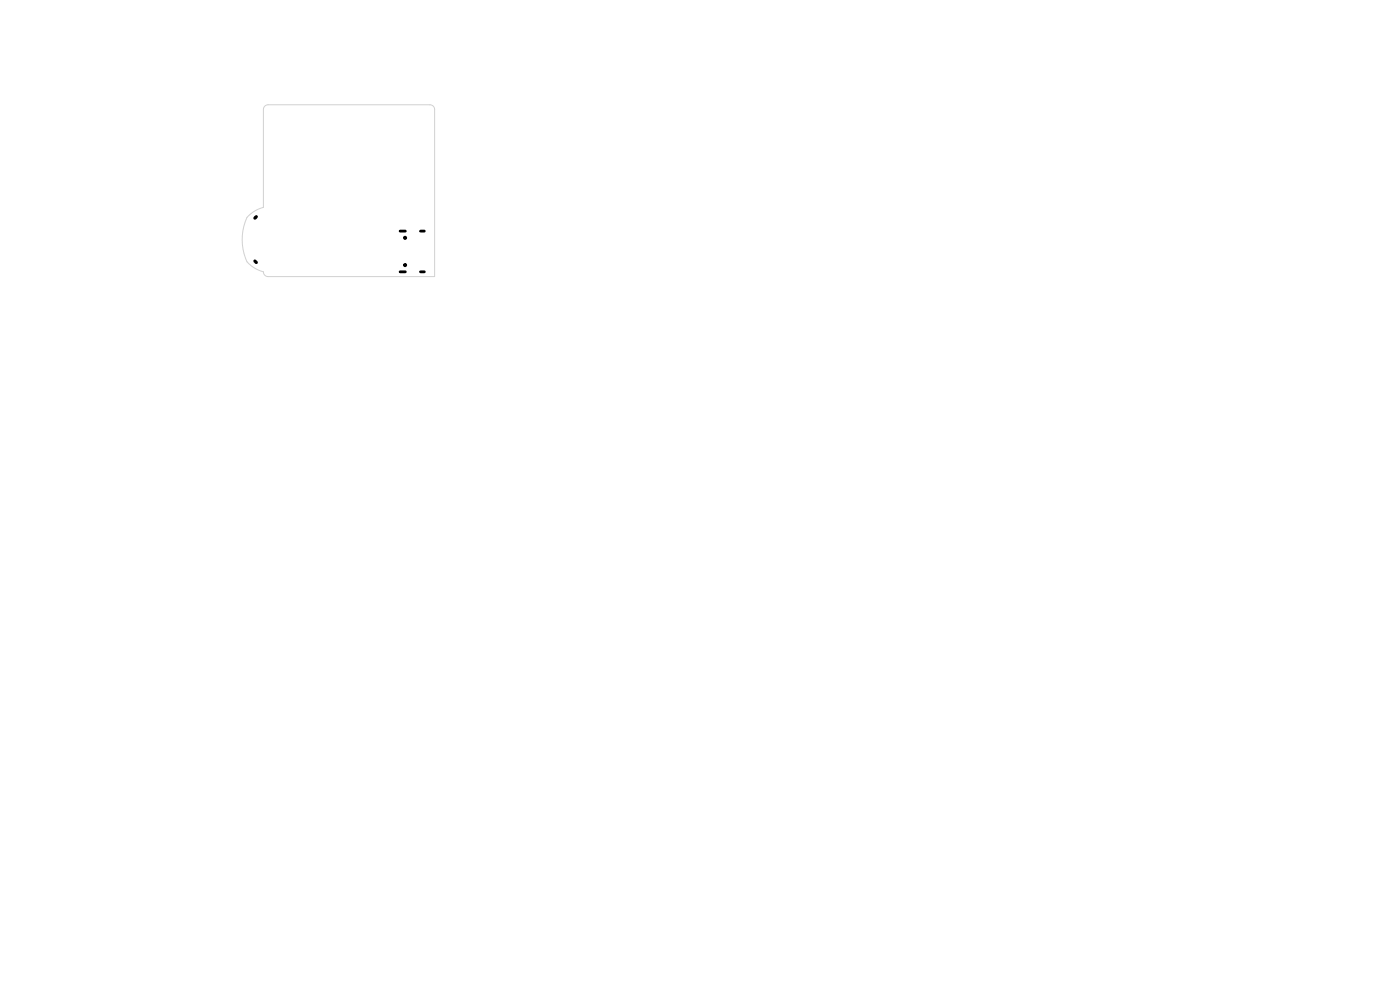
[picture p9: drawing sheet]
<svg xmlns="http://www.w3.org/2000/svg" width="297mm" height="210mm" viewBox="0 0 297 210" stroke-linecap="round" stroke-linejoin="round" font-family="sans-serif">
<path d="M56.2 22.5l.7-.3h34.3a1 1 0 0 1 1 1v35.5h-35.3a1 1 0 0 1-1-1l-1-.4a4.9 4.9 0 0 1-3.3-4.4 11.4 11.4 0 0 1 .8-6.8l1.8-1.4 1.7-.7v-20.8z" fill="none" stroke="#d0d2cd" stroke-width=".21"/>
<path d="M54.1 55.4l.3 .3M54.4 46l-.3 .3" fill="none" stroke="#000" stroke-width=".7"/>
<g fill="#000" stroke="#000" stroke-width=".21">
<circle cx="85.9" cy="56.2" r=".32"/>
<circle cx="85.9" cy="50.5" r=".32"/>
</g>
<path d="M84.9 57.7h1.1M84.9 49h1.1M89.2 57.7h.8M89.2 49h.8" fill="none" stroke="#000" stroke-width=".6"/>
</svg>
